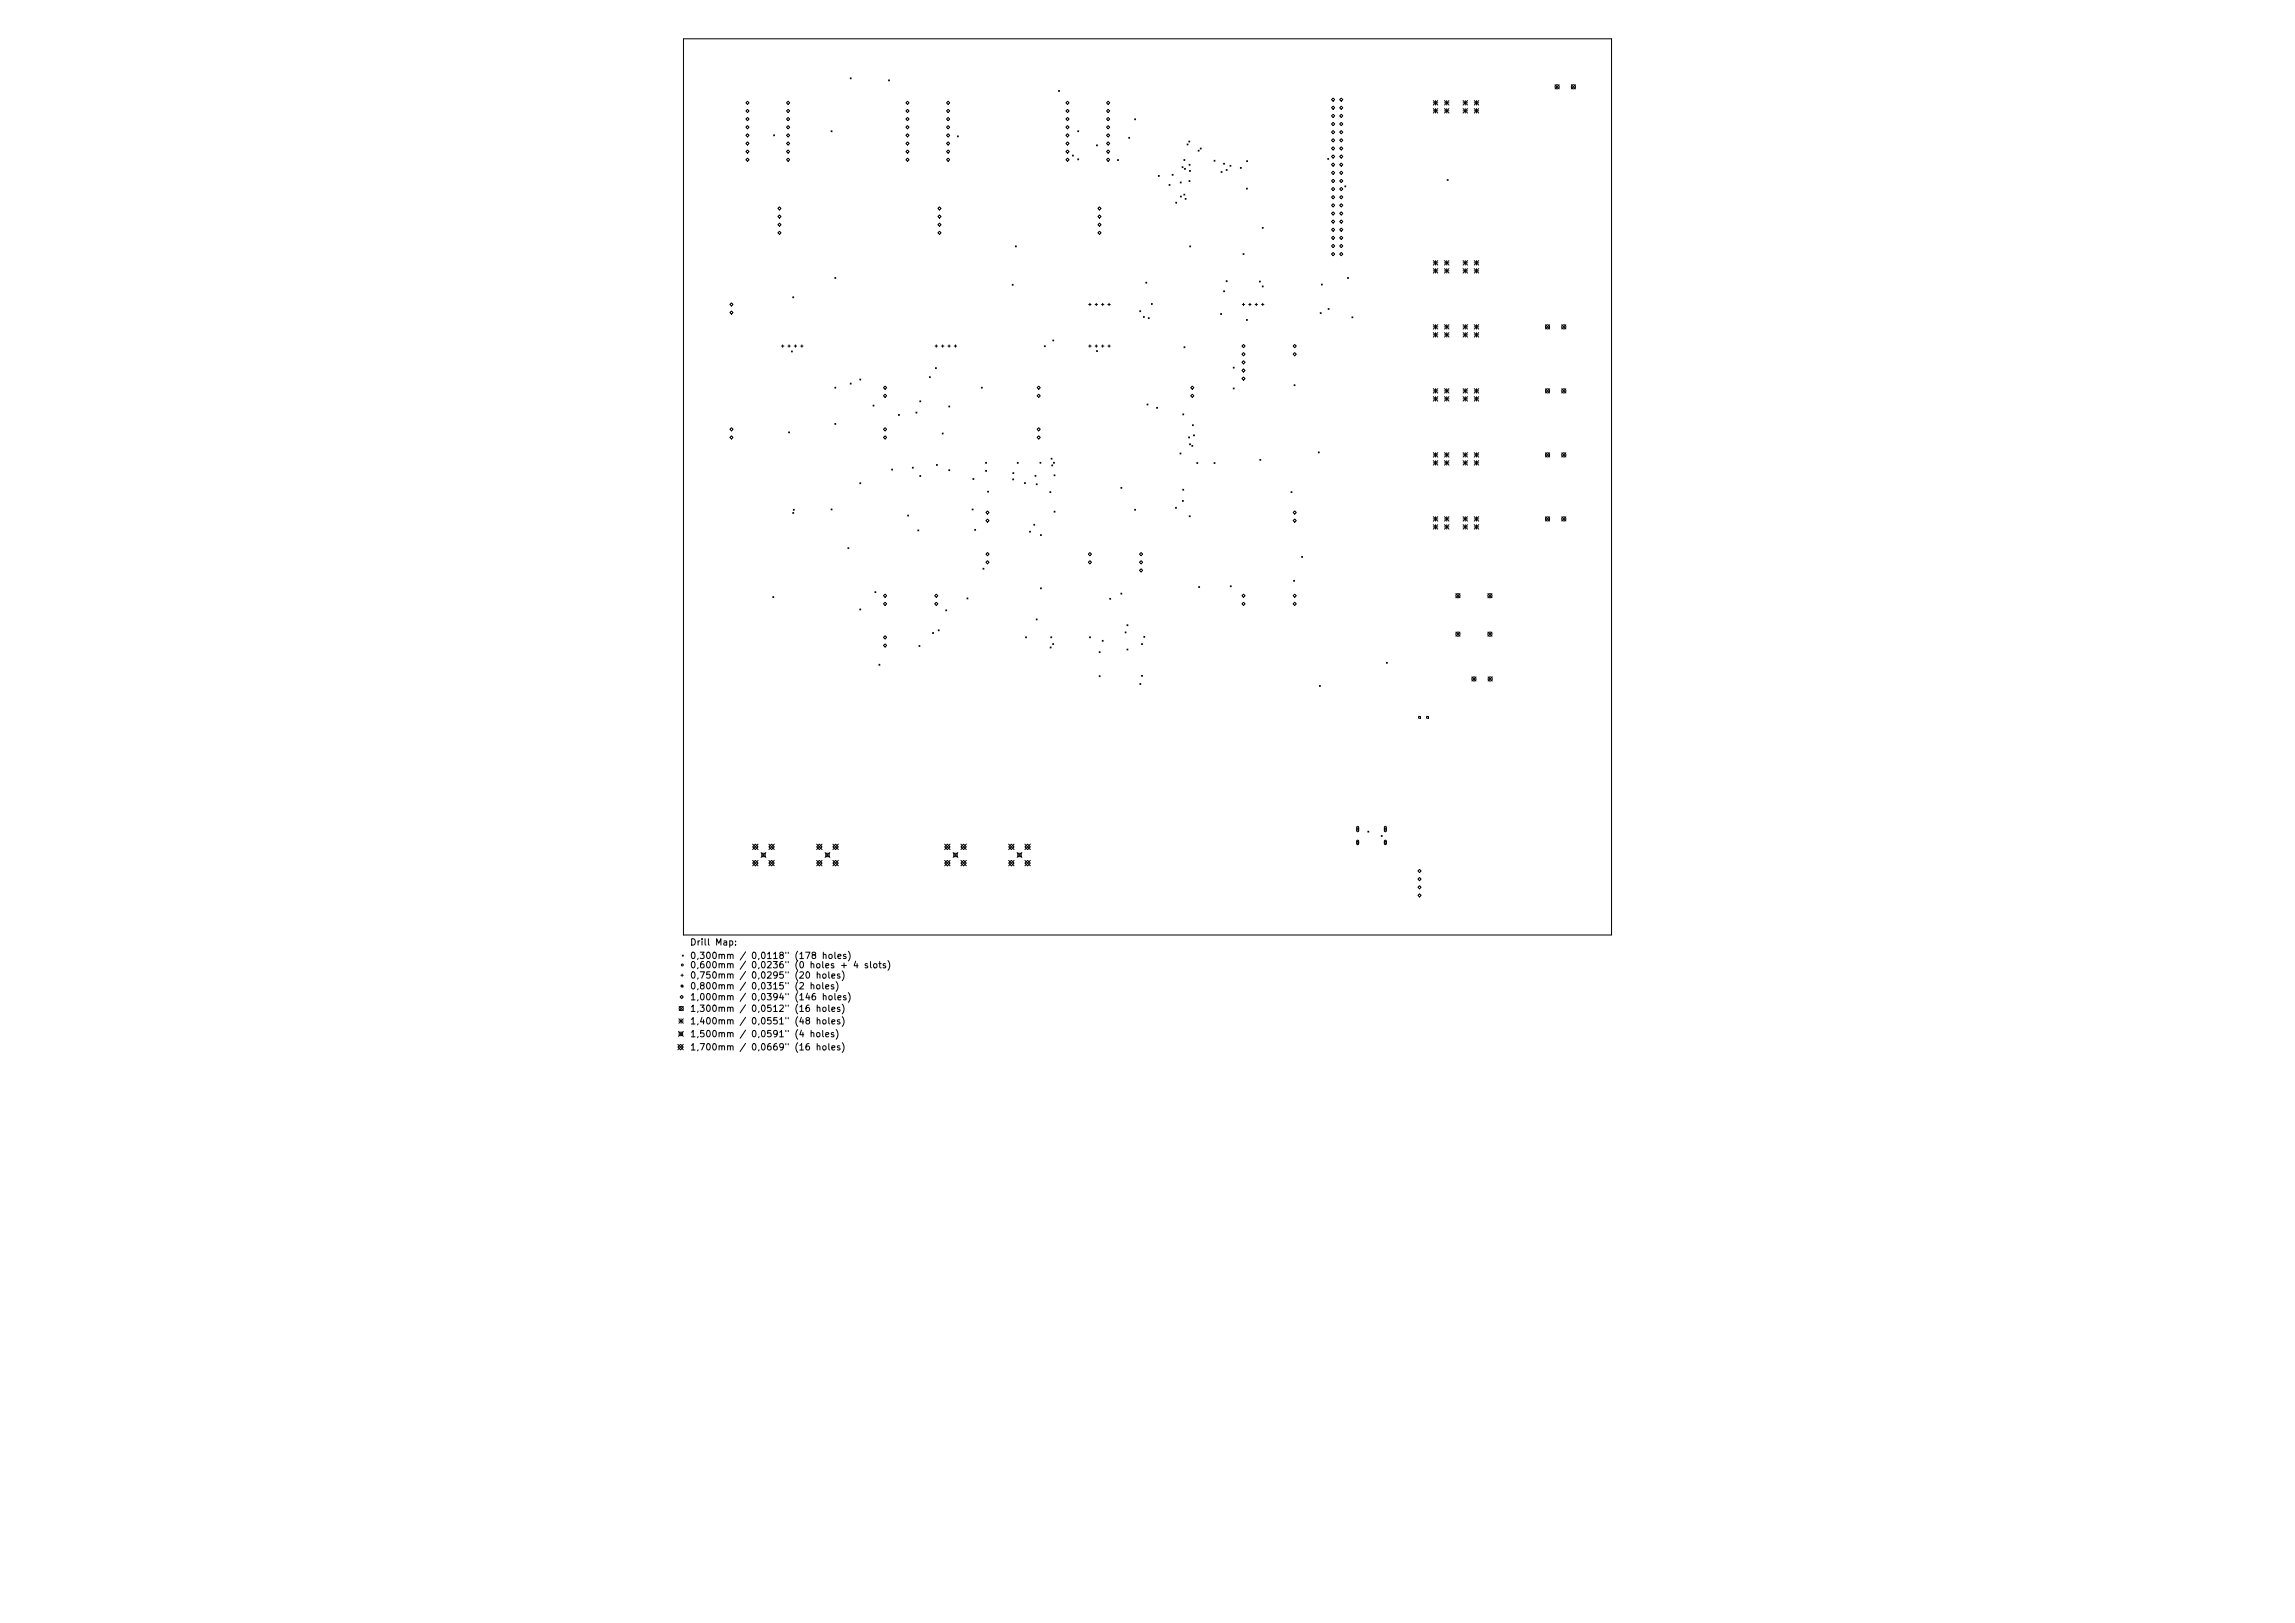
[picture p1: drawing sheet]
<svg xmlns="http://www.w3.org/2000/svg" width="297mm" height="210mm" viewBox="0 0 297 210" stroke-linecap="round" stroke-linejoin="round" font-family="sans-serif">
<defs><g id="words">
<g font-size=".8">
<text x="89.2" y="122.5">Drill Map:</text>
<text x="89.2" y="124.3">0,300mm / 0,0118&quot; (178 holes)</text>
<text x="89.2" y="125.5">0,600mm / 0,0236&quot; (0 holes + 4 slots)</text>
<text x="89.2" y="126.8">0,750mm / 0,0295&quot; (20 holes)</text>
<text x="89.2" y="128.2">0,800mm / 0,0315&quot; (2 holes)</text>
<text x="89.2" y="129.6">1,000mm / 0,0394&quot; (146 holes)</text>
<text x="89.2" y="131.1">1,300mm / 0,0512&quot; (16 holes)</text>
<text x="89.2" y="132.7">1,400mm / 0,0551&quot; (48 holes)</text>
<text x="89.2" y="134.4">1,500mm / 0,0591&quot; (4 holes)</text>
<text x="89.2" y="136.1">1,700mm / 0,0669&quot; (16 holes)</text>
</g>
</g></defs>
<g fill="none" stroke="#000" stroke-width=".13">
<path d="M88.4 5h120.2v116h-120.2zM96.5 13.3l.2-.2 .2 .2-.2 .2zM96.5 14.4l.2-.3 .2 .3-.2 .2zM96.5 16.5l.2-.2 .2 .2-.2 .2zM96.5 18.6l.2-.2 .2 .2-.2 .2zM96.5 19.6l.2-.2 .2 .2-.2 .2zM96.7 15.2l.2 .2-.2 .2-.2-.2zM96.7 17.3l.2 .2-.2 .2-.2-.2zM100.1 17.4l.1 .2M100.2 17.4l-.1 .2M101.8 13.3l.2-.2 .2 .2-.2 .2zM101.8 14.4l.2-.3 .2 .3-.2 .2z"/>
<path d="M101.8 16.5l.2-.2 .2 .2-.2 .2zM101.8 18.6l.2-.2 .2 .2-.2 .2zM101.8 19.6l.2-.2 .2 .2-.2 .2zM102 15.2l.2 .2-.2 .2-.2-.2zM102 17.3l.2 .2-.2 .2-.2-.2zM107.6 16.9l.1 .1M107.7 16.9l-.1 .1M110 10.1l.2 .1M110.2 10.1l-.2 .1M115 10.3l.1 .2M115.1 10.3l-.1 .2M117.2 13.3l.2-.2 .2 .2-.2 .2z"/>
<path d="M117.2 14.4l.2-.3 .2 .3-.2 .2zM117.2 16.5l.2-.2 .2 .2-.2 .2zM117.2 18.6l.2-.2 .2 .2-.2 .2zM117.2 19.6l.2-.2 .2 .2-.2 .2zM117.4 15.2l.2 .2-.2 .2-.2-.2zM117.4 17.3l.2 .2-.2 .2-.2-.2zM122.5 13.3l.2-.2 .2 .2-.2 .2zM122.5 14.4l.2-.3 .2 .3-.2 .2zM122.5 16.5l.2-.2 .2 .2-.2 .2zM122.5 18.6l.2-.2 .2 .2-.2 .2zM122.5 19.6l.2-.2 .2 .2-.2 .2zM122.7 15.2l.2 .2-.2 .2-.2-.2z"/>
<path d="M122.7 17.3l.2 .2-.2 .2-.2-.2zM123.9 17.6l.1 .1M124 17.6l-.1 .1M137 11.7l.1 .1M137.1 11.7l-.1 .1M137.9 13.3l.2-.2 .3 .2-.3 .2zM137.9 14.4l.2-.3 .3 .3-.3 .2zM137.9 16.5l.2-.2 .3 .2-.3 .2zM137.9 18.6l.2-.2 .3 .2-.3 .2zM137.9 19.6l.2-.2 .3 .2-.3 .2zM138.1 15.2l.3 .2-.3 .2-.2-.2zM138.1 17.3l.3 .2-.3 .2-.2-.2z"/>
<path d="M139.5 16.9l.1 .1M139.6 16.9l-.1 .1M141.9 18.8l.1 .1M142 18.8l-.1 .1M143.2 13.3l.2-.2 .2 .2-.2 .2zM143.2 14.4l.2-.3 .2 .3-.2 .2zM143.2 16.5l.2-.2 .2 .2-.2 .2zM143.2 18.6l.2-.2 .2 .2-.2 .2zM143.2 19.6l.2-.2 .2 .2-.2 .2zM143.4 15.2l.2 .2-.2 .2-.2-.2zM143.4 17.3l.2 .2-.2 .2-.2-.2zM146.1 17.8l.1 .1"/>
<path d="M146.2 17.8l-.1 .1M146.8 15.4l.2 .1M147 15.4l-.2 .1M153.6 18.6l.1 .2M153.7 18.6l-.1 .2M153.8 18.3l.2 .1M154 18.3l-.2 .1M155.1 19.4l.1 .2M155.2 19.4l-.1 .2M155.3 19.2l.2 .1M155.5 19.2l-.2 .1M172.3 13.9l.2-.2 .2 .2-.2 .2z"/>
<path d="M172.3 16l.2-.2 .2 .2-.2 .3zM172.3 17.1l.2-.2 .2 .2-.2 .2zM172.3 19.2l.2-.2 .2 .2-.2 .2zM172.5 12.7l.2 .2-.2 .2-.2-.2zM172.5 14.8l.2 .2-.2 .2-.2-.2zM172.5 17.9l.2 .2-.2 .3-.2-.3zM173.4 13.9l.2-.2 .2 .2-.2 .2zM173.4 16l.2-.2 .2 .2-.2 .3zM173.4 17.1l.2-.2 .2 .2-.2 .2zM173.4 19.2l.2-.2 .2 .2-.2 .2zM173.6 12.7l.2 .2-.2 .2-.2-.2zM173.6 14.8l.2 .2-.2 .2-.2-.2z"/>
<path d="M173.6 17.9l.2 .2-.2 .3-.2-.3zM185.5 13l.6 .6M185.5 13.3h.6M185.5 14l.6 .6M185.5 14.3h.6M185.8 13v.6M185.8 14v.6M186.1 13l-.6 .6M186.1 14l-.6 .6M186.9 13.3h.6M186.9 14.3h.6M186.9 13l.6 .6"/>
<path d="M186.9 14l.6 .6M187.2 13v.6M187.2 14v.6M187.5 13l-.6 .6M187.5 14l-.6 .6M189.3 13.3h.6M189.3 14.3h.6M189.3 13l.6 .6M189.3 14l.6 .6M189.6 13v.6M189.6 14v.6M189.9 13l-.6 .6"/>
<path d="M189.9 14l-.6 .6M190.8 13.3h.6M190.8 14.3h.6M190.8 13l.6 .6M190.8 14l.6 .6M191.1 13v.6M191.1 14v.6M191.4 13l-.6 .6M191.4 14l-.6 .6M201.2 11l.6 .5M201.8 11l-.6 .5M203.3 11l.6 .5"/>
<path d="M203.9 11l-.6 .5M94.5 39.4l.2-.2 .2 .2-.2 .2zM96.7 20.5l.2 .2-.2 .2-.2-.2zM100.7 27l.2-.2 .2 .2-.2 .2zM100.7 28l.2-.2 .2 .2-.2 .2zM100.7 29.1l.2-.2 .2 .2-.2 .2zM100.9 29.9l.2 .2-.2 .2-.2-.2zM102 20.5l.2 .2-.2 .2-.2-.2zM102.6 38.4l.1 .1M102.7 38.4l-.1 .1M108 35.9l.2 .1M108.2 35.9l-.2 .1"/>
<path d="M117.4 20.5l.2 .2-.2 .2-.2-.2zM121.4 27l.2-.2 .2 .2-.2 .2zM121.4 28l.2-.2 .2 .2-.2 .2zM121.4 29.1l.2-.2 .2 .2-.2 .2zM121.6 29.9l.2 .2-.2 .2-.2-.2zM122.7 20.5l.2 .2-.2 .2-.2-.2zM131 36.8l.1 .1M131.1 36.8l-.1 .1M131.4 31.8l.1 .1M131.5 31.8l-.1 .1M138.1 20.5l.3 .2-.3 .2-.2-.2zM138.8 20.1l.1 .1"/>
<path d="M138.9 20.1l-.1 .1M139.5 20.6l.1 .1M139.6 20.6l-.1 .1M140.9 39.4h.3M141 39.2v.4M141.7 39.4h.3M141.9 39.2v.4M142.1 27l.2-.2 .2 .2-.2 .2zM142.1 28l.2-.2 .2 .2-.2 .2zM142.1 29.1l.2-.2 .2 .2-.2 .2zM142.3 29.9l.2 .2-.2 .2-.2-.2zM142.5 39.4h.4"/>
<path d="M142.7 39.2v.4M143.4 39.4h.3M143.4 20.5l.2 .2-.2 .2-.2-.2zM143.5 39.2v.4M144.6 20.6l.1 .2M144.7 20.6l-.1 .2M148.3 36.5l.1 .1M148.4 36.5l-.1 .1M149 39.3l.1 .1M149.1 39.3l-.1 .1M149.9 22.7l.1 .1M150 22.7l-.1 .1"/>
<path d="M151.3 23.9l.1 .1M151.4 23.9l-.1 .1M151.7 22.6l.1 .1M151.8 22.6l-.1 .1M152.2 26.2l.1 .1M152.3 26.2l-.1 .1M152.7 23.5l.2 .2M152.8 25.4l.1 .1M152.9 23.5l-.2 .2M152.9 25.4l-.1 .1M153 21.6l.1 .1M153.1 21.6l-.1 .1"/>
<path d="M153.2 25.1l.1 .1M153.2 20.6l.1 .2M153.3 21.8l.1 .1M153.3 25.1l-.1 .1M153.3 20.6l-.1 .2M153.4 25.7l.1 .1M153.4 21.8l-.1 .1M153.5 25.7l-.1 .1M153.9 23.4l.1 .1M153.9 21.3l.1 .1M153.9 22.1l.2 .1M154 31.8l.1 .1"/>
<path d="M154 23.4l-.1 .1M154 21.3l-.1 .1M154.1 22.1l-.2 .1M154.1 31.8l-.1 .1M157.1 20.7l.1 .2M157.2 20.7l-.1 .2M158 22.2l.1 .1M158.1 22.2l-.1 .1M158.4 21.1l.1 .1M158.4 37.6l.1 .2M158.5 21.1l-.1 .1M158.5 37.6l-.1 .2"/>
<path d="M158.7 21.9l.1 .2M158.7 36.3l.1 .1M158.8 36.3l-.1 .1M158.8 21.9l-.1 .2M159.2 21.4l.1 .1M159.3 21.4l-.1 .1M160.5 21.7l.1 .1M160.6 21.7l-.1 .1M160.8 39.4h.3M160.9 32.8l.1 .1M160.9 39.2v.4M161 32.8l-.1 .1"/>
<path d="M161.3 24.3l.1 .2M161.3 20.8l.2 .1M161.4 24.3l-.1 .2M161.5 20.8l-.2 .1M161.6 39.4h.3M161.8 39.2v.4M162.4 39.4h.3M162.6 39.2v.4M163 36.4l.1 .1M163.1 36.4l-.1 .1M163.3 39.4h.3M163.3 29.4l.2 .1"/>
<path d="M163.3 37l.2 .1M163.4 39.2v.4M163.5 29.4l-.2 .1M163.5 37l-.2 .1M171 36.8l.1 .1M171.1 36.8l-.1 .1M171.8 20.5l.2 .1M171.9 39.9l.1 .1M172 20.5l-.2 .1M172 39.9l-.1 .1M172.3 20.3l.2-.3 .2 .3-.2 .2zM172.3 22.4l.2-.2 .2 .2-.2 .2z"/>
<path d="M172.3 24.5l.2-.2 .2 .2-.2 .2zM172.3 25.5l.2-.2 .2 .2-.2 .2zM172.3 27.6l.2-.2 .2 .2-.2 .2zM172.3 29.7l.2-.2 .2 .2-.2 .2zM172.3 30.8l.2-.2 .2 .2-.2 .2zM172.3 32.9l.2-.2 .2 .2-.2 .2zM172.5 21.1l.2 .2-.2 .2-.2-.2zM172.5 23.2l.2 .2-.2 .2-.2-.2zM172.5 26.4l.2 .2-.2 .2-.2-.2zM172.5 28.5l.2 .2-.2 .2-.2-.2zM172.5 31.6l.2 .2-.2 .2-.2-.2zM173.4 20.3l.2-.3 .2 .3-.2 .2z"/>
<path d="M173.4 22.4l.2-.2 .2 .2-.2 .2zM173.4 24.5l.2-.2 .2 .2-.2 .2zM173.4 25.5l.2-.2 .2 .2-.2 .2zM173.4 27.6l.2-.2 .2 .2-.2 .2zM173.4 29.7l.2-.2 .2 .2-.2 .2zM173.4 30.8l.2-.2 .2 .2-.2 .2zM173.4 32.9l.2-.2 .2 .2-.2 .2zM173.6 21.1l.2 .2-.2 .2-.2-.2zM173.6 23.2l.2 .2-.2 .2-.2-.2zM173.6 26.4l.2 .2-.2 .2-.2-.2zM173.6 28.5l.2 .2-.2 .2-.2-.2zM173.6 31.6l.2 .2-.2 .2-.2-.2z"/>
<path d="M174 24.1l.2 .1M174.2 24.1l-.2 .1M174.4 35.9l.1 .1M174.5 35.9l-.1 .1M185.5 33.7l.6 .6M185.5 34h.6M185.5 34.8l.6 .5M185.5 35h.6M185.8 33.7v.6M185.8 34.8v.5M186.1 33.7l-.6 .6M186.1 34.8l-.6 .5"/>
<path d="M186.9 34h.6M186.9 35h.6M186.9 33.7l.6 .6M186.9 34.8l.6 .5M187.2 33.7v.6M187.2 34.8v.5M187.3 23.2l.1 .1M187.4 23.2l-.1 .1M187.5 33.7l-.6 .6M187.5 34.8l-.6 .5M189.3 34h.6M189.3 35h.6"/>
<path d="M189.3 33.7l.6 .6M189.3 34.8l.6 .5M189.6 33.7v.6M189.6 34.8v.5M189.9 33.7l-.6 .6M189.9 34.8l-.6 .5M190.8 34h.6M190.8 35h.6M190.8 33.7l.6 .6M190.8 34.8l.6 .5M191.1 33.7v.6M191.1 34.8v.5"/>
<path d="M191.4 33.7l-.6 .6M191.4 34.8l-.6 .5M94.5 40.4l.2-.2 .2 .2-.2 .3zM94.5 55.5l.2-.2 .2 .2-.2 .3zM94.7 56.4l.2 .2-.2 .2-.2-.2zM101.1 44.8h.3M101.3 44.6v.3M102 44.8h.3M102.1 55.9l.1 .1M102.1 44.6v.3M102.2 55.9l-.1 .1M102.4 45.4l.1 .1"/>
<path d="M102.5 45.4l-.1 .1M102.8 44.8h.3M102.9 44.6v.3M103.6 44.8h.3M103.8 44.6v.3M108 50.1l.2 .1M108 54.8l.2 .1M108.2 50.1l-.2 .1M108.2 54.8l-.2 .1M110 49.6l.2 .1M110.2 49.6l-.2 .1M111.3 49l.1 .2"/>
<path d="M111.4 49l-.1 .2M113 52.4l.1 .1M113.1 52.4l-.1 .1M114.3 50.2l.2-.2 .2 .2-.2 .2zM114.3 55.5l.2-.2 .2 .2-.2 .3zM114.3 56.6l.2-.2 .2 .2-.2 .2zM114.5 51l.2 .2-.2 .2-.2-.2zM116.3 53.6l.1 .2M116.4 53.6l-.1 .2M118.5 53.3l.2 .1M118.7 53.3l-.2 .1M119 51.9l.2 .1"/>
<path d="M119.2 51.9l-.2 .1M120.3 48.7l.1 .2M120.4 48.7l-.1 .2M121 44.8h.3M121.1 47.6l.1 .1M121.2 44.6v.3M121.2 47.6l-.1 .1M121.8 44.8h.4M121.9 56l.2 .2M122 44.6v.3M122.1 56l-.2 .2M122.7 44.8h.3"/>
<path d="M122.8 52.5l.1 .2M122.8 44.6v.3M122.9 52.5l-.1 .2M123.5 44.8h.3M123.7 44.6v.3M127 50.1l.1 .1M127.1 50.1l-.1 .1M127.6 59.8l.1 .2M127.7 59.8l-.1 .2M131.6 59.8l.2 .2M131.8 59.8l-.2 .2M134.2 55.5l.2-.2 .2 .2-.2 .3z"/>
<path d="M134.4 50l.2 .2-.2 .2-.2-.2zM134.4 51l.2 .2-.2 .2-.2-.2zM134.4 56.4l.2 .2-.2 .2-.2-.2zM134.6 59.8l.1 .1M134.7 59.8l-.1 .1M135.1 44.7l.2 .2M135.3 44.7l-.2 .2M136 59.3l.1 .1M136.1 59.3l-.1 .1M136.2 44l.2 .1M136.3 59.8l.2 .1M136.4 44l-.2 .1"/>
<path d="M136.5 59.8l-.2 .1M140.9 44.8h.3M141 44.6v.3M141.7 44.8h.3M141.9 44.6v.3M141.9 45.4l.1 .1M142 45.4l-.1 .1M142.5 44.8h.4M142.7 44.6v.3M143.4 44.8h.3M143.5 44.6v.3M147.5 40.2l.1 .1"/>
<path d="M147.6 40.2l-.1 .1M148 41l.1 .1M148.1 41l-.1 .1M148.4 52.3l.2 .1M148.6 52.3l-.2 .1M148.6 41.1l.1 .1M148.7 41.1l-.1 .1M149.7 52.7l.1 .1M149.8 52.7l-.1 .1M152.7 58.6l.1 .1M152.8 58.6l-.1 .1M153.1 53.6l.1 .1"/>
<path d="M153.2 53.6l-.1 .1M153.2 44.9l.1 .1M153.3 44.9l-.1 .1M153.8 56.5l.1 .2M153.9 56.5l-.1 .2M153.9 57.4l.2 .1M154.1 57.4l-.2 .1M154.1 50.2l.2-.2 .2 .2-.2 .2zM154.2 57.6l.2 .2M154.3 51l.2 .2-.2 .2-.2-.2zM154.3 55l.1 .1M154.4 57.6l-.2 .2"/>
<path d="M154.4 55l-.1 .1M154.5 56.3l.1 .1M154.6 56.3l-.1 .1M154.9 59.9l.1 .1M155 59.9l-.1 .1M157.1 59.9l.1 .1M157.2 59.9l-.1 .1M158 40.6l.1 .1M158.1 40.6l-.1 .1M159.6 47.5l.1 .1M159.6 50.2l.1 .1M159.7 47.5l-.1 .1"/>
<path d="M159.7 50.2l-.1 .1M160.7 45.8l.2-.2 .2 .2-.2 .2zM160.7 46.9l.2-.2 .2 .2-.2 .2zM160.7 49l.2-.2 .2 .2-.2 .2zM160.9 44.6l.2 .2-.2 .2-.2-.2zM160.9 47.7l.2 .2-.2 .2-.2-.2zM161.3 41.3l.1 .2M161.4 41.3l-.1 .2M163 59.4l.2 .2M163.2 59.4l-.2 .2M167.3 44.8l.3-.2 .2 .2-.2 .2zM167.3 45.8l.3-.2 .2 .2-.2 .2z"/>
<path d="M167.5 49.8l.1 .1M167.6 49.8l-.1 .1M170.6 58.5l.1 .1M170.7 58.5l-.1 .1M170.8 40.5l.2 .1M171 40.5l-.2 .1M175 41l.1 .1M175.1 41l-.1 .1M185.5 42l.6 .6M185.5 42.3h.6M185.5 43l.6 .6M185.5 43.3h.6"/>
<path d="M185.5 50.3l.6 .6M185.5 50.6h.6M185.5 51.3l.6 .6M185.5 51.6h.6M185.5 58.6l.6 .6M185.5 58.9h.6M185.5 59.6l.6 .6M185.5 59.9h.6M185.8 42v.6M185.8 43v.6M185.8 50.3v.6M185.8 51.3v.6"/>
<path d="M185.8 58.6v.6M185.8 59.6v.6M186.1 42l-.6 .6M186.1 43l-.6 .6M186.1 50.3l-.6 .6M186.1 51.3l-.6 .6M186.1 58.6l-.6 .6M186.1 59.6l-.6 .6M186.9 59.6l.6 .6M186.9 42.3h.6M186.9 43.3h.6M186.9 50.6h.6"/>
<path d="M186.9 51.6h.6M186.9 58.9h.6M186.9 59.9h.6M186.9 42l.6 .6M186.9 43l.6 .6M186.9 50.3l.6 .6M186.9 51.3l.6 .6M186.9 58.6l.6 .6M187.2 42v.6M187.2 43v.6M187.2 50.3v.6M187.2 51.3v.6"/>
<path d="M187.2 58.6v.6M187.2 59.6v.6M187.5 42l-.6 .6M187.5 43l-.6 .6M187.5 50.3l-.6 .6M187.5 51.3l-.6 .6M187.5 58.6l-.6 .6M187.5 59.6l-.6 .6M189.3 42.3h.6M189.3 43.3h.6M189.3 50.6h.6M189.3 51.6h.6"/>
<path d="M189.3 58.9h.6M189.3 59.9h.6M189.3 42l.6 .6M189.3 43l.6 .6M189.3 50.3l.6 .6M189.3 51.3l.6 .6M189.3 58.6l.6 .6M189.3 59.6l.6 .6M189.6 42v.6M189.6 43v.6M189.6 50.3v.6M189.6 51.3v.6"/>
<path d="M189.6 58.6v.6M189.6 59.6v.6M189.9 42l-.6 .6M189.9 43l-.6 .6M189.9 50.3l-.6 .6M189.9 51.3l-.6 .6M189.9 58.6l-.6 .6M189.9 59.6l-.6 .6M190.8 42.3h.6M190.8 43.3h.6M190.8 50.6h.6M190.8 51.6h.6"/>
<path d="M190.8 58.9h.6M190.8 59.9h.6M190.8 42l.6 .6M190.8 43l.6 .6M190.8 50.3l.6 .6M190.8 51.3l.6 .6M190.8 58.6l.6 .6M190.8 59.6l.6 .6M191.1 42v.6M191.1 43v.6M191.1 50.3v.6M191.1 51.3v.6"/>
<path d="M191.1 58.6v.6M191.1 59.6v.6M191.4 42l-.6 .6M191.4 43l-.6 .6M191.4 50.3l-.6 .6M191.4 51.3l-.6 .6M191.4 58.6l-.6 .6M191.4 59.6l-.6 .6M200 42l.5 .6M200 50.3l.5 .5M200 58.6l.5 .5M200.5 42l-.5 .6"/>
<path d="M200.5 50.3l-.5 .5M200.5 58.6l-.5 .5M202.1 42l.5 .6M202.1 50.3l.5 .5M202.1 58.6l.5 .5M202.6 42l-.5 .6M202.6 50.3l-.5 .5M202.6 58.6l-.5 .5M100 77.2l.1 .1M100.1 77.2l-.1 .1M102.6 66.3l.1 .1M102.7 65.9l.1 .1"/>
<path d="M102.7 66.3l-.1 .1M102.8 65.9l-.1 .1M107.6 65.9l.1 .1M107.7 65.9l-.1 .1M109.7 70.9l.2 .1M109.9 70.9l-.2 .1M111.3 62.5l.1 .1M111.3 78.8l.1 .1M111.4 62.5l-.1 .1M111.4 78.8l-.1 .1M113.2 76.6l.1 .1M113.3 76.6l-.1 .1"/>
<path d="M114.3 77.1l.2-.2 .2 .2-.2 .2zM114.3 78.1l.2-.2 .2 .2-.2 .2zM115.4 60.7l.1 .1M115.5 60.7l-.1 .1M117.5 66.7l.1 .1M117.6 66.7l-.1 .1M118.1 60.5l.1 .1M118.2 60.5l-.1 .1M118.8 68.6l.1 .1M118.9 68.6l-.1 .1M119 61.5l.2 .2M119.2 61.5l-.2 .2"/>
<path d="M121 77.1l.2-.2 .2 .2-.2 .2zM121 78.1l.2-.2 .2 .2-.2 .2zM121.2 60.1l.1 .1M121.3 60.1l-.1 .1M122.4 78.9l.1 .1M122.5 78.9l-.1 .1M122.8 60.8l.1 .1M122.9 60.8l-.1 .1M125.1 77.4l.2 .1M125.3 77.4l-.2 .1M125.8 65.9l.1 .1M125.9 61.9l.1 .1"/>
<path d="M125.9 65.9l-.1 .1M126 61.9l-.1 .1M126.1 68.5l.2 .1M126.3 68.5l-.2 .1M127.2 73.5l.1 .2M127.3 73.5l-.1 .2M127.6 60.9l.1 .1M127.6 66.3l.2-.2 .2 .2-.2 .2zM127.6 71.7l.2-.2 .2 .2-.2 .2zM127.6 72.8l.2-.3 .2 .3-.2 .2zM127.7 60.9l-.1 .1M127.8 67.2l.2 .2-.2 .2-.2-.2z"/>
<path d="M127.8 63.6l.1 .1M127.9 63.6l-.1 .1M131.1 62l.1 .1M131.1 61.2l.1 .1M131.2 62l-.1 .1M131.2 61.2l-.1 .1M132.6 62.4l.1 .2M132.7 62.4l-.1 .2M133.2 68.7l.2 .2M133.4 68.7l-.2 .2M133.8 67.8l.1 .2M133.9 67.8l-.1 .2"/>
<path d="M133.9 61.5l.2 .1M134.1 61.5l-.2 .1M134.1 62.6l.1 .1M134.2 62.6l-.1 .1M134.6 69.2l.2 .1M134.6 76.1l.2 .1M134.8 69.2l-.2 .1M134.8 76.1l-.2 .1M135.9 63.6l.1 .1M136 63.6l-.1 .1M136.1 60.2l.1 .1M136.2 60.2l-.1 .1"/>
<path d="M136.4 61.4l.1 .2M136.4 66.1l.1 .2M136.5 61.4l-.1 .2M136.5 66.1l-.1 .2M141 71.5l.3 .2-.3 .2-.2-.2zM141 72.5l.3 .3-.3 .2-.2-.2zM143.6 77.4l.1 .1M143.7 77.4l-.1 .1M145.1 63.1l.1 .1M145.1 76.7l.1 .2M145.2 63.1l-.1 .1M145.2 76.7l-.1 .2"/>
<path d="M146.8 65.9l.2 .1M147 65.9l-.2 .1M147.5 71.7l.2-.2 .2 .2-.2 .2zM147.5 72.8l.2-.3 .2 .3-.2 .2zM147.5 73.8l.2-.2 .2 .2-.2 .2zM152.1 65.6l.1 .2M152.2 65.6l-.1 .2M153 64.7l.1 .2M153.1 63.3l.1 .1M153.1 64.7l-.1 .2M153.2 63.3l-.1 .1M153.9 66.7l.1 .2"/>
<path d="M154 66.7l-.1 .2M155.1 75.9l.2 .1M155.3 75.9l-.2 .1M159.2 75.8l.1 .1M159.3 75.8l-.1 .1M160.7 78.1l.2-.2 .2 .2-.2 .2zM160.9 76.9l.2 .2-.2 .2-.2-.2zM167.1 63.6l.1 .1M167.2 63.6l-.1 .1M167.3 66.3l.3-.2 .2 .2-.2 .2zM167.3 67.4l.3-.2 .2 .2-.2 .2zM167.3 77.1l.3-.2 .2 .2-.2 .2z"/>
<path d="M167.3 78.1l.3-.2 .2 .2-.2 .2zM167.4 75.1l.1 .1M167.5 75.1l-.1 .1M168.4 72l.2 .1M168.6 72l-.2 .1M185.5 66.9l.6 .5M185.5 67.1h.6M185.5 67.9l.6 .6M185.5 68.2h.6M185.8 66.9v.5M185.8 67.9v.6M186.1 66.9l-.6 .5"/>
<path d="M186.1 67.9l-.6 .6M186.9 67.9l.6 .6M186.9 67.1h.6M186.9 68.2h.6M186.9 66.9l.6 .5M187.2 66.9v.5M187.2 67.9v.6M187.5 66.9l-.6 .5M187.5 67.9l-.6 .6M188.4 76.8l.5 .6M188.9 76.8l-.5 .6M189.3 67.1h.6"/>
<path d="M189.3 68.2h.6M189.3 66.9l.6 .5M189.3 67.9l.6 .6M189.6 66.9v.5M189.6 67.9v.6M189.9 66.9l-.6 .5M189.9 67.9l-.6 .6M190.8 67.1h.6M190.8 68.2h.6M190.8 66.9l.6 .5M190.8 67.9l.6 .6M191.1 66.9v.5"/>
<path d="M191.1 67.9v.6M191.4 66.9l-.6 .5M191.4 67.9l-.6 .6M192.5 76.8l.6 .6M193.1 76.8l-.6 .6M200 66.9l.5 .5M200.5 66.9l-.5 .5M202.1 66.9l.5 .5M202.6 66.9l-.5 .5M113.7 86l.2 .1M113.9 86l-.2 .1M114.3 82.5l.2-.2 .2 .2-.2 .2z"/>
<path d="M114.3 83.5l.2-.2 .2 .2-.2 .2zM118.9 83.5l.1 .2M119 83.5l-.1 .2M120.7 81.8l.1 .2M120.8 81.8l-.1 .2M121.4 81.5l.1 .1M121.5 81.5l-.1 .1M132.7 82.4l.1 .1M132.8 82.4l-.1 .1M134.1 80.1l.1 .1M134.2 80.1l-.1 .1M135.9 83.7l.1 .1"/>
<path d="M136 82.4l.1 .1M136 83.7l-.1 .1M136.1 82.4l-.1 .1M136.2 83.3l.2 .1M136.4 83.3l-.2 .1M141 82.4l.1 .1M141.1 82.4l-.1 .1M142.2 84.3l.2 .1M142.2 87.4l.2 .2M142.4 84.3l-.2 .1M142.4 87.4l-.2 .2M142.6 82.9l.2 .1"/>
<path d="M142.8 82.9l-.2 .1M145.6 81.8l.1 .1M145.7 81.8l-.1 .1M145.8 80.8l.2 .2M145.8 84l.2 .1M146 80.8l-.2 .2M146 84l-.2 .1M147.5 88.4l.1 .2M147.6 88.4l-.1 .2M147.7 83.3l.2 .1M147.7 87.4l.2 .1M147.9 83.3l-.2 .1"/>
<path d="M147.9 87.4l-.2 .1M148 82.3l.2 .2M148.2 82.3l-.2 .2M170.7 88.7l.2 .1M170.9 88.7l-.2 .1M179.4 85.7l.1 .1M179.5 85.7l-.1 .1M183.6 92.7h.2v.2h-.2zM184.6 92.7h.3v.2h-.3zM188.4 81.8l.5 .5M188.9 81.8l-.5 .5M190.5 87.6l.5 .5"/>
<path d="M191 87.6l-.5 .5M192.5 81.8l.6 .5M192.6 87.6l.5 .5M193.1 81.8l-.6 .5M193.1 87.6l-.5 .5M97.4 109.6l.4-.4 .3 .4-.3 .3zM97.4 111.7l.4-.4 .3 .4-.3 .3zM97.4 109.2l.7 .7M97.4 111.3l.7 .7M98.1 111.3l-.7 .7M98.1 109.2l-.7 .7M98.5 110.3l.6 .6"/>
<path d="M98.6 110.4h.4v.4h-.4zM99.1 110.3l-.6 .6M99.5 109.6l.4-.4 .3 .4-.3 .3zM99.5 111.7l.4-.4 .3 .4-.3 .3zM99.5 111.3l.7 .7M99.5 109.2l.7 .7M100.2 111.3l-.7 .7M100.2 109.2l-.7 .7M105.7 109.6l.3-.4 .4 .4-.4 .3zM105.7 111.7l.3-.4 .4 .4-.4 .3zM105.7 109.2l.7 .7M105.7 111.3l.7 .7"/>
<path d="M106.4 111.3l-.7 .7M106.4 109.2l-.7 .7M106.8 110.3l.6 .6M106.9 110.4h.4v.4h-.4zM107.4 110.3l-.6 .6M107.8 109.6l.3-.4 .4 .4-.4 .3zM107.8 111.7l.3-.4 .4 .4-.4 .3zM107.8 111.3l.7 .7M107.8 109.2l.7 .7M108.5 111.3l-.7 .7M108.5 109.2l-.7 .7M122.2 109.6l.4-.4 .4 .4-.4 .3z"/>
<path d="M122.2 111.7l.4-.4 .4 .4-.4 .3zM122.2 109.2l.8 .7M122.2 111.3l.8 .7M123 111.3l-.8 .7M123 109.2l-.8 .7M123.3 110.3l.7 .6M123.4 110.4h.5v.4h-.5zM124 110.3l-.7 .6M124.4 109.6l.3-.4 .4 .4-.4 .3zM124.4 111.7l.3-.4 .4 .4-.4 .3zM124.4 111.3l.7 .7M124.4 109.2l.7 .7"/>
<path d="M125.1 111.3l-.7 .7M125.1 109.2l-.7 .7M130.5 109.6l.4-.4 .3 .4-.3 .3zM130.5 111.7l.4-.4 .3 .4-.3 .3zM130.5 109.2l.7 .7M130.5 111.3l.7 .7M131.2 111.3l-.7 .7M131.2 109.2l-.7 .7M131.6 110.3l.6 .6M131.7 110.4h.5v.4h-.5zM132.2 110.3l-.6 .6M132.6 109.6l.4-.4 .3 .4-.3 .3z"/>
<path d="M132.6 111.7l.4-.4 .3 .4-.3 .3zM132.6 111.3l.7 .7M132.6 109.2l.7 .7M133.3 109.2l-.7 .7M133.3 111.3l-.7 .7M175.6 107l.1-.1 .1 .1v.5l-.1 .1-.1-.1zM175.6 108.8l.1-.1 .1 .1v.4l-.1 .1-.1-.1zM177 107.6l.1 .1M177.1 107.6l-.1 .1M178.8 108.1l.1 .1M178.9 108.1l-.1 .1M179.2 107l.1-.1 .1 .1v.5l-.1 .1-.1-.1z"/>
<path d="M179.2 108.8l.1-.1 .1 .1v.4l-.1 .1-.1-.1zM183.5 112.7l.2-.2 .2 .2-.2 .2zM183.5 113.8l.2-.3 .2 .3-.2 .2zM183.5 114.8l.2-.2 .2 .2-.2 .2zM183.5 115.9l.2-.3 .2 .3-.2 .2zM87.7 135.5l.4-.4 .3 .4-.3 .3zM87.7 135.1l.7 .7M87.8 133.5l.6 .6M87.8 131.8l.6 .6M87.8 132.1h.6M87.9 130.2l.5 .6M87.9 133.6h.4v.4h-.4z"/>
<path d="M88.1 126.2h.3M88.1 131.8v.6M88.1 127.5h.3v.2h-.3zM88.2 128.8l.2 .2-.2 .2-.2-.2zM88.3 126v.3M88.3 123.6l.1 .1M88.4 135.1l-.7 .7M88.4 123.6l-.1 .1M88.4 130.2l-.5 .6M88.4 131.8l-.6 .6M88.4 133.5l-.6 .6"/>
<circle cx="201.5" cy="11.2" r=".27"/>
<circle cx="203.6" cy="11.2" r=".27"/>
<circle cx="200.3" cy="50.6" r=".27"/>
<circle cx="200.3" cy="42.3" r=".27"/>
<circle cx="200.3" cy="58.9" r=".27"/>
<circle cx="202.4" cy="50.6" r=".27"/>
<circle cx="202.4" cy="58.9" r=".27"/>
<circle cx="202.4" cy="42.3" r=".27"/>
<circle cx="188.7" cy="77.1" r=".27"/>
<circle cx="192.8" cy="77.1" r=".27"/>
<circle cx="200.3" cy="67.1" r=".27"/>
<circle cx="202.4" cy="67.1" r=".27"/>
<circle cx="188.7" cy="82.1" r=".27"/>
<circle cx="190.7" cy="87.9" r=".27"/>
<circle cx="192.8" cy="82.1" r=".27"/>
<circle cx="192.8" cy="87.9" r=".27"/>
<circle cx="175.7" cy="107.3" r=".12"/>
<circle cx="175.7" cy="109" r=".12"/>
<circle cx="179.3" cy="107.3" r=".12"/>
<circle cx="179.3" cy="109" r=".12"/>
<circle cx="88.2" cy="130.5" r=".27"/>
<circle cx="88.3" cy="124.9" r=".12"/>
</g>
<use href="#words"/>
</svg>
